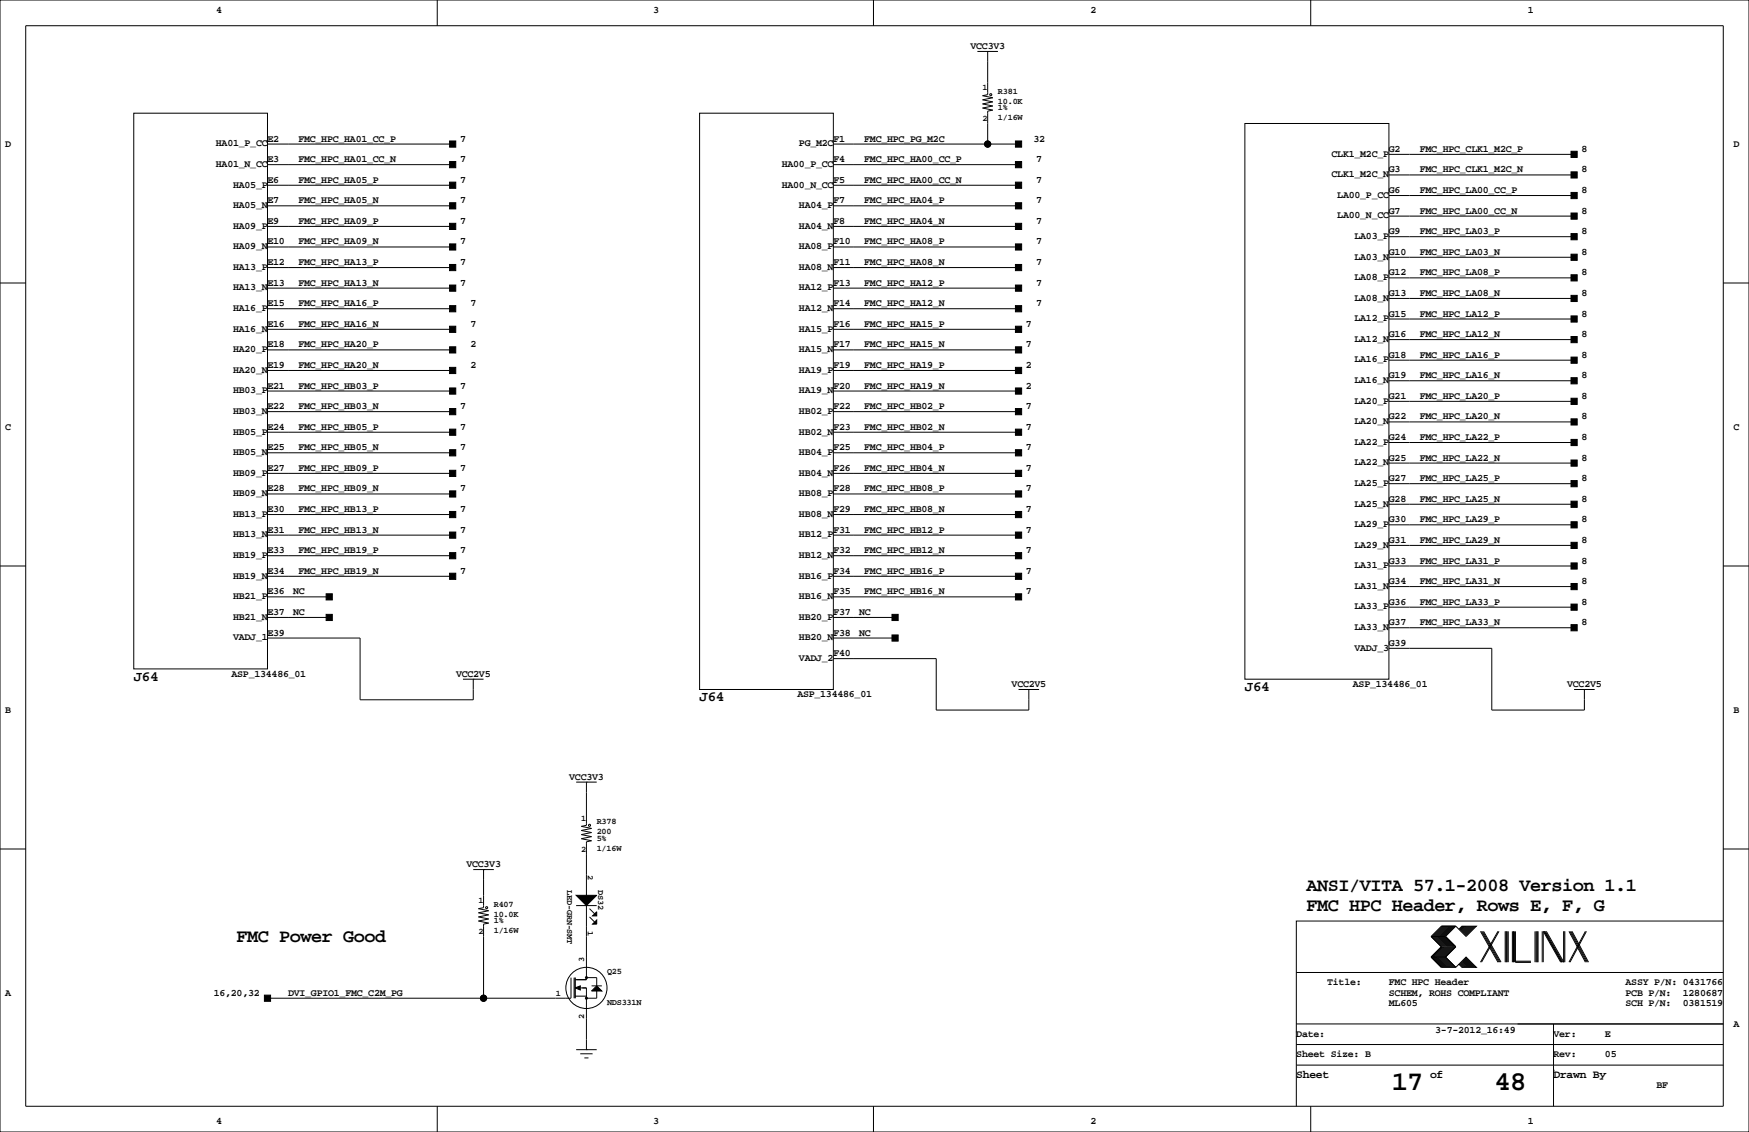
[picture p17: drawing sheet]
<svg xmlns="http://www.w3.org/2000/svg" width="432mm" height="279mm" viewBox="0 0 432 279" stroke-linecap="round" stroke-linejoin="round" font-family="sans-serif">
<defs><g id="words">
<g font-size="6.7">
<text x="343.6" y="269.1">17</text>
<text x="369" y="269.1">48</text>
</g>
<g font-size="4.6">
<text x="322.6" y="219.8">ANSI/VITA 57.1-2008 Version 1.1</text>
<text x="322.6" y="224.9">FMC HPC Header, Rows E, F, G</text>
<text x="58.4" y="232.5">FMC Power Good</text>
</g>
<g font-size="3.5">
<text x="33" y="168">J64</text>
<text x="172.7" y="173.1">J64</text>
<text x="307.3" y="170.6">J64</text>
</g>
<g font-size="2.8">
<text x="320" y="266">Sheet</text>
<text x="353.1" y="266">of</text>
<text x="383.5" y="266">Drawn By</text>
</g>
<g font-size="2.5">
<text x="53.3" y="3.2">4</text>
<text x="161.3" y="3.2">3</text>
<text x="269.2" y="3.2">2</text>
<text x="377.2" y="3.2">1</text>
<text x="239.6" y="12.1">VCC3V3</text>
<text x="66" y="34.9">E2</text>
<text x="73.7" y="34.9">FMC_HPC_HA01_CC_P</text>
<text x="113.6" y="34.9">7</text>
<text x="205.7" y="34.9">F1</text>
<text x="213.4" y="34.9">FMC_HPC_PG_M2C</text>
<text x="255.1" y="34.9">32</text>
<text x="1.3" y="36.2">D</text>
<text x="53.3" y="36.1">HA01_P_CC</text>
<text x="53.3" y="41.2">HA01_N_CC</text>
<text x="66" y="40">E3</text>
<text x="73.7" y="40">FMC_HPC_HA01_CC_N</text>
<text x="113.6" y="40">7</text>
<text x="193" y="41.2">HA00_P_CC</text>
<text x="197.3" y="36.1">PG_M2C</text>
<text x="205.7" y="40">F4</text>
<text x="213.4" y="40">FMC_HPC_HA00_CC_P</text>
<text x="255.8" y="40">7</text>
<text x="328.8" y="38.7">CLK1_M2C_P</text>
<text x="342.9" y="37.5">G2</text>
<text x="350.5" y="37.5">FMC_HPC_CLK1_M2C_P</text>
<text x="390.5" y="37.5">8</text>
<text x="428" y="36.2">D</text>
<text x="57.6" y="46.3">HA05_P</text>
<text x="66" y="45.1">E6</text>
<text x="73.7" y="45.1">FMC_HPC_HA05_P</text>
<text x="113.6" y="45.1">7</text>
<text x="193" y="46.3">HA00_N_CC</text>
<text x="205.7" y="45.1">F5</text>
<text x="213.4" y="45.1">FMC_HPC_HA00_CC_N</text>
<text x="255.8" y="45.1">7</text>
<text x="328.8" y="43.7">CLK1_M2C_N</text>
<text x="342.9" y="47.6">G6</text>
<text x="342.9" y="42.6">G3</text>
<text x="350.5" y="42.6">FMC_HPC_CLK1_M2C_N</text>
<text x="350.5" y="47.6">FMC_HPC_LA00_CC_P</text>
<text x="390.5" y="42.6">8</text>
<text x="390.5" y="47.6">8</text>
<text x="57.6" y="51.4">HA05_N</text>
<text x="66" y="50.2">E7</text>
<text x="73.7" y="50.2">FMC_HPC_HA05_N</text>
<text x="113.6" y="50.2">7</text>
<text x="197.3" y="51.4">HA04_P</text>
<text x="205.7" y="50.2">F7</text>
<text x="213.4" y="50.2">FMC_HPC_HA04_P</text>
<text x="255.8" y="50.2">7</text>
<text x="330.2" y="53.9">LA00_N_CC</text>
<text x="330.2" y="48.8">LA00_P_CC</text>
<text x="342.9" y="52.7">G7</text>
<text x="350.5" y="52.7">FMC_HPC_LA00_CC_N</text>
<text x="390.5" y="52.7">8</text>
<text x="57.6" y="56.4">HA09_P</text>
<text x="66" y="55.3">E9</text>
<text x="73.7" y="55.3">FMC_HPC_HA09_P</text>
<text x="113.6" y="55.3">7</text>
<text x="197.3" y="56.4">HA04_N</text>
<text x="205.7" y="55.3">F8</text>
<text x="213.4" y="55.3">FMC_HPC_HA04_N</text>
<text x="255.8" y="55.3">7</text>
<text x="334.4" y="59">LA03_P</text>
<text x="342.9" y="57.8">G9</text>
<text x="350.5" y="57.8">FMC_HPC_LA03_P</text>
<text x="390.5" y="57.8">8</text>
<text x="57.6" y="61.5">HA09_N</text>
<text x="66" y="60.3">E10</text>
<text x="66" y="65.4">E12</text>
<text x="73.7" y="65.4">FMC_HPC_HA13_P</text>
<text x="73.7" y="60.3">FMC_HPC_HA09_N</text>
<text x="113.6" y="65.4">7</text>
<text x="113.6" y="60.3">7</text>
<text x="197.3" y="61.5">HA08_P</text>
<text x="205.7" y="65.4">F11</text>
<text x="205.7" y="60.3">F10</text>
<text x="213.4" y="60.3">FMC_HPC_HA08_P</text>
<text x="213.4" y="65.4">FMC_HPC_HA08_N</text>
<text x="255.8" y="60.3">7</text>
<text x="255.8" y="65.4">7</text>
<text x="334.4" y="64.1">LA03_N</text>
<text x="342.9" y="62.9">G10</text>
<text x="350.5" y="62.9">FMC_HPC_LA03_N</text>
<text x="390.5" y="62.9">8</text>
<text x="57.6" y="66.6">HA13_P</text>
<text x="57.6" y="71.7">HA13_N</text>
<text x="66" y="70.5">E13</text>
<text x="73.7" y="70.5">FMC_HPC_HA13_N</text>
<text x="113.6" y="70.5">7</text>
<text x="197.3" y="71.7">HA12_P</text>
<text x="197.3" y="66.6">HA08_N</text>
<text x="205.7" y="70.5">F13</text>
<text x="213.4" y="70.5">FMC_HPC_HA12_P</text>
<text x="255.8" y="70.5">7</text>
<text x="334.4" y="69.1">LA08_P</text>
<text x="342.9" y="68">G12</text>
<text x="350.5" y="68">FMC_HPC_LA08_P</text>
<text x="390.5" y="68">8</text>
<text x="57.6" y="76.8">HA16_P</text>
<text x="66" y="75.6">E15</text>
<text x="73.7" y="75.6">FMC_HPC_HA16_P</text>
<text x="116.1" y="75.6">7</text>
<text x="197.3" y="76.8">HA12_N</text>
<text x="205.7" y="75.6">F14</text>
<text x="213.4" y="75.6">FMC_HPC_HA12_N</text>
<text x="255.8" y="75.6">7</text>
<text x="334.4" y="74.2">LA08_N</text>
<text x="342.9" y="73">G13</text>
<text x="350.5" y="73">FMC_HPC_LA08_N</text>
<text x="390.5" y="73">8</text>
<text x="57.6" y="81.8">HA16_N</text>
<text x="66" y="80.7">E16</text>
<text x="73.7" y="80.7">FMC_HPC_HA16_N</text>
<text x="116.1" y="80.7">7</text>
<text x="197.3" y="81.8">HA15_P</text>
<text x="205.7" y="80.7">F16</text>
<text x="213.4" y="80.7">FMC_HPC_HA15_P</text>
<text x="253.3" y="80.7">7</text>
<text x="334.4" y="79.3">LA12_P</text>
<text x="342.9" y="83.2">G16</text>
<text x="342.9" y="78.1">G15</text>
<text x="350.5" y="78.1">FMC_HPC_LA12_P</text>
<text x="350.5" y="83.2">FMC_HPC_LA12_N</text>
<text x="390.5" y="78.1">8</text>
<text x="390.5" y="83.2">8</text>
<text x="57.6" y="86.9">HA20_P</text>
<text x="66" y="85.7">E18</text>
<text x="73.7" y="85.7">FMC_HPC_HA20_P</text>
<text x="116.1" y="85.7">2</text>
<text x="197.3" y="86.9">HA15_N</text>
<text x="205.7" y="85.7">F17</text>
<text x="213.4" y="85.7">FMC_HPC_HA15_N</text>
<text x="253.3" y="85.7">7</text>
<text x="334.4" y="89.5">LA16_P</text>
<text x="334.4" y="84.4">LA12_N</text>
<text x="342.9" y="88.3">G18</text>
<text x="350.5" y="88.3">FMC_HPC_LA16_P</text>
<text x="390.5" y="88.3">8</text>
<text x="57.6" y="92">HA20_N</text>
<text x="66" y="90.8">E19</text>
<text x="66" y="95.9">E21</text>
<text x="73.7" y="90.8">FMC_HPC_HA20_N</text>
<text x="73.7" y="95.9">FMC_HPC_HB03_P</text>
<text x="113.6" y="95.9">7</text>
<text x="116.1" y="90.8">2</text>
<text x="197.3" y="92">HA19_P</text>
<text x="205.7" y="95.9">F20</text>
<text x="205.7" y="90.8">F19</text>
<text x="213.4" y="90.8">FMC_HPC_HA19_P</text>
<text x="213.4" y="95.9">FMC_HPC_HA19_N</text>
<text x="253.3" y="90.8">2</text>
<text x="253.3" y="95.9">2</text>
<text x="334.4" y="94.5">LA16_N</text>
<text x="342.9" y="93.4">G19</text>
<text x="350.5" y="93.4">FMC_HPC_LA16_N</text>
<text x="390.5" y="93.4">8</text>
<text x="57.6" y="97.1">HB03_P</text>
<text x="66" y="101">E22</text>
<text x="73.7" y="101">FMC_HPC_HB03_N</text>
<text x="113.6" y="101">7</text>
<text x="197.3" y="97.1">HA19_N</text>
<text x="205.7" y="101">F22</text>
<text x="213.4" y="101">FMC_HPC_HB02_P</text>
<text x="253.3" y="101">7</text>
<text x="334.4" y="99.6">LA20_P</text>
<text x="342.9" y="98.4">G21</text>
<text x="350.5" y="98.4">FMC_HPC_LA20_P</text>
<text x="390.5" y="98.4">8</text>
<text x="1.3" y="106.1">C</text>
<text x="57.6" y="102.2">HB03_N</text>
<text x="57.6" y="107.2">HB05_P</text>
<text x="66" y="106.1">E24</text>
<text x="73.7" y="106.1">FMC_HPC_HB05_P</text>
<text x="113.6" y="106.1">7</text>
<text x="197.3" y="107.2">HB02_N</text>
<text x="197.3" y="102.2">HB02_P</text>
<text x="205.7" y="106.1">F23</text>
<text x="213.4" y="106.1">FMC_HPC_HB02_N</text>
<text x="253.3" y="106.1">7</text>
<text x="334.4" y="104.7">LA20_N</text>
<text x="342.9" y="103.5">G22</text>
<text x="350.5" y="103.5">FMC_HPC_LA20_N</text>
<text x="390.5" y="103.5">8</text>
<text x="428" y="106.1">C</text>
<text x="57.6" y="112.3">HB05_N</text>
<text x="66" y="111.1">E25</text>
<text x="73.7" y="111.1">FMC_HPC_HB05_N</text>
<text x="113.6" y="111.1">7</text>
<text x="197.3" y="112.3">HB04_P</text>
<text x="205.7" y="111.1">F25</text>
<text x="213.4" y="111.1">FMC_HPC_HB04_P</text>
<text x="253.3" y="111.1">7</text>
<text x="334.4" y="109.8">LA22_P</text>
<text x="342.9" y="113.7">G25</text>
<text x="342.9" y="108.6">G24</text>
<text x="350.5" y="108.6">FMC_HPC_LA22_P</text>
<text x="350.5" y="113.7">FMC_HPC_LA22_N</text>
<text x="390.5" y="108.6">8</text>
<text x="390.5" y="113.7">8</text>
<text x="57.6" y="117.4">HB09_P</text>
<text x="66" y="116.2">E27</text>
<text x="73.7" y="116.2">FMC_HPC_HB09_P</text>
<text x="113.6" y="116.2">7</text>
<text x="197.3" y="117.4">HB04_N</text>
<text x="205.7" y="116.2">F26</text>
<text x="213.4" y="116.2">FMC_HPC_HB04_N</text>
<text x="253.3" y="116.2">7</text>
<text x="334.4" y="119.9">LA25_P</text>
<text x="334.4" y="114.9">LA22_N</text>
<text x="342.9" y="118.8">G27</text>
<text x="350.5" y="118.8">FMC_HPC_LA25_P</text>
<text x="390.5" y="118.8">8</text>
<text x="57.6" y="122.5">HB09_N</text>
<text x="66" y="121.3">E28</text>
<text x="73.7" y="121.3">FMC_HPC_HB09_N</text>
<text x="113.6" y="121.3">7</text>
<text x="197.3" y="122.5">HB08_P</text>
<text x="205.7" y="121.3">F28</text>
<text x="213.4" y="121.3">FMC_HPC_HB08_P</text>
<text x="253.3" y="121.3">7</text>
<text x="334.4" y="125">LA25_N</text>
<text x="342.9" y="123.8">G28</text>
<text x="350.5" y="123.8">FMC_HPC_LA25_N</text>
<text x="390.5" y="123.8">8</text>
<text x="57.6" y="127.6">HB13_P</text>
<text x="66" y="126.4">E30</text>
<text x="66" y="131.5">E31</text>
<text x="73.7" y="126.4">FMC_HPC_HB13_P</text>
<text x="73.7" y="131.5">FMC_HPC_HB13_N</text>
<text x="113.6" y="126.4">7</text>
<text x="113.6" y="131.5">7</text>
<text x="197.3" y="127.6">HB08_N</text>
<text x="205.7" y="131.5">F31</text>
<text x="205.7" y="126.4">F29</text>
<text x="213.4" y="126.4">FMC_HPC_HB08_N</text>
<text x="213.4" y="131.5">FMC_HPC_HB12_P</text>
<text x="253.3" y="126.4">7</text>
<text x="253.3" y="131.5">7</text>
<text x="334.4" y="130.1">LA29_P</text>
<text x="342.9" y="128.9">G30</text>
<text x="350.5" y="128.9">FMC_HPC_LA29_P</text>
<text x="390.5" y="128.9">8</text>
<text x="57.6" y="132.6">HB13_N</text>
<text x="57.6" y="137.7">HB19_P</text>
<text x="66" y="136.5">E33</text>
<text x="73.7" y="136.5">FMC_HPC_HB19_P</text>
<text x="113.6" y="136.5">7</text>
<text x="197.3" y="137.7">HB12_N</text>
<text x="197.3" y="132.6">HB12_P</text>
<text x="205.7" y="136.5">F32</text>
<text x="213.4" y="136.5">FMC_HPC_HB12_N</text>
<text x="253.3" y="136.5">7</text>
<text x="334.4" y="135.2">LA29_N</text>
<text x="342.9" y="134">G31</text>
<text x="350.5" y="134">FMC_HPC_LA29_N</text>
<text x="390.5" y="134">8</text>
<text x="57.6" y="142.8">HB19_N</text>
<text x="66" y="141.6">E34</text>
<text x="73.7" y="141.6">FMC_HPC_HB19_N</text>
<text x="113.6" y="141.6">7</text>
<text x="197.3" y="142.8">HB16_P</text>
<text x="205.7" y="141.6">F34</text>
<text x="213.4" y="141.6">FMC_HPC_HB16_P</text>
<text x="253.3" y="141.6">7</text>
<text x="334.4" y="140.3">LA31_P</text>
<text x="342.9" y="139.1">G33</text>
<text x="350.5" y="139.1">FMC_HPC_LA31_P</text>
<text x="390.5" y="139.1">8</text>
<text x="57.6" y="147.9">HB21_P</text>
<text x="66" y="146.7">E36</text>
<text x="72.4" y="146.7">NC</text>
<text x="197.3" y="147.9">HB16_N</text>
<text x="205.7" y="146.7">F35</text>
<text x="213.4" y="146.7">FMC_HPC_HB16_N</text>
<text x="253.3" y="146.7">7</text>
<text x="334.4" y="145.3">LA31_N</text>
<text x="342.9" y="149.2">G36</text>
<text x="342.9" y="144.2">G34</text>
<text x="350.5" y="144.2">FMC_HPC_LA31_N</text>
<text x="350.5" y="149.2">FMC_HPC_LA33_P</text>
<text x="390.5" y="144.2">8</text>
<text x="390.5" y="149.2">8</text>
<text x="57.6" y="153">HB21_N</text>
<text x="66" y="151.8">E37</text>
<text x="72.4" y="151.8">NC</text>
<text x="197.3" y="153">HB20_P</text>
<text x="205.7" y="151.8">F37</text>
<text x="212.1" y="151.8">NC</text>
<text x="334.4" y="155.5">LA33_N</text>
<text x="334.4" y="150.4">LA33_P</text>
<text x="342.9" y="154.3">G37</text>
<text x="350.5" y="154.3">FMC_HPC_LA33_N</text>
<text x="390.5" y="154.3">8</text>
<text x="57.6" y="158">VADJ_1</text>
<text x="66" y="156.9">E39</text>
<text x="197.3" y="158">HB20_N</text>
<text x="205.7" y="161.9">F40</text>
<text x="205.7" y="156.9">F38</text>
<text x="212.1" y="156.9">NC</text>
<text x="334.4" y="160.6">VADJ_3</text>
<text x="342.9" y="159.4">G39</text>
<text x="57.1" y="167">ASP_134486_01</text>
<text x="112.6" y="167">VCC2V5</text>
<text x="197.3" y="163.1">VADJ_2</text>
<text x="196.8" y="172.1">ASP_134486_01</text>
<text x="249.8" y="169.6">VCC2V5</text>
<text x="334" y="169.6">ASP_134486_01</text>
<text x="386.9" y="169.6">VCC2V5</text>
<text x="1.3" y="175.9">B</text>
<text x="428" y="175.9">B</text>
<text x="140.5" y="192.4">VCC3V3</text>
<text x="115.1" y="214">VCC3V3</text>
<text x="1.3" y="245.8">A</text>
<text x="52.8" y="245.8">16,20,32</text>
<text x="71.1" y="245.8">DVI_GPIO1_FMC_C2M_PG</text>
<text x="327.7" y="243.2">Title:</text>
<text x="342.9" y="243.2">FMC HPC Header</text>
<text x="342.9" y="245.8">SCHEM, ROHS COMPLIANT</text>
<text x="401.3" y="243.2">ASSY P/N: 0431766</text>
<text x="401.3" y="245.8">PCB P/N:</text>
<text x="415.5" y="245.8">1280687</text>
<text x="342.9" y="248.3">ML605</text>
<text x="401.3" y="248.3">SCH P/N:</text>
<text x="415.5" y="248.3">0381519</text>
<text x="320" y="255.9">Date:</text>
<text x="354.3" y="254.9">3-7-2012_16:49</text>
<text x="383.5" y="255.9">Ver:</text>
<text x="396.2" y="255.9">E</text>
<text x="428" y="253.4">A</text>
<text x="320" y="261">Sheet Size: B</text>
<text x="383.5" y="261">Rev:</text>
<text x="396.2" y="261">05</text>
<text x="408.9" y="268.6">BF</text>
<text x="53.3" y="277.5">4</text>
<text x="161.3" y="277.5">3</text>
<text x="269.2" y="277.5">2</text>
<text x="377.2" y="277.5">1</text>
</g>
<g font-size="2.1">
<text x="242.6" y="22.3">1</text>
<text x="246.4" y="23.1">R381</text>
<text x="242.6" y="30">2</text>
<text x="246.4" y="27.2">1%</text>
<text x="246.4" y="29.7">1/16W</text>
<text x="246.4" y="25.6">10.0K</text>
<text x="143.5" y="202.7">1</text>
<text x="147.3" y="203.4">R378</text>
<text x="147.3" y="206">200</text>
<text x="147.3" y="207.5">5%</text>
<text x="143.5" y="210.3">2</text>
<text x="145.1" y="216" transform="rotate(90 145.1 216)">2</text>
<text x="147.3" y="210">1/16W</text>
<text x="140" y="219.7" transform="rotate(90 140 219.7)">LED-GRN-SMT</text>
<text x="147.6" y="219.7" transform="rotate(90 147.6 219.7)">DS32</text>
<text x="118.1" y="223">1</text>
<text x="121.9" y="227.8">1%</text>
<text x="121.9" y="226.3">10.0K</text>
<text x="121.9" y="223.8">R407</text>
<text x="118.1" y="230.6">2</text>
<text x="121.9" y="230.4">1/16W</text>
<text x="145.1" y="229.9" transform="rotate(90 145.1 229.9)">1</text>
<text x="144.3" y="237.5" transform="rotate(-90 144.3 237.5)">3</text>
<text x="137.2" y="245.9">1</text>
<text x="149.9" y="240.5">Q25</text>
<text x="144.3" y="251.4" transform="rotate(-90 144.3 251.4)">2</text>
<text x="149.9" y="248.1">NDS331N</text>
</g>
</g></defs>
<g fill="none" stroke="#000" stroke-width=".25">
<path d="M0 0h431.8v279.4h-431.8zM6.3 6.4h419.1v266.6h-419.1zM107.9 0v6.4M215.6 0v6.4M241.3 12.7h5.1M243.8 12.7h.1M243.8 12.7v10.7l-1.2 .2 2.5 .5-2.5 .5 2.5 .5-2.5 .6 2.5 .5-2.5 .5 2.5 .5-1.3 .2v8.2M323.6 0v6.4M33 27.9h33v137.2h-33zM66 35.6h45.8M172.7 27.9h33v142.3h-33zM205.7 35.6h45.8"/>
<path d="M307.3 30.5h35.6v137.1h-35.6zM342.9 38.1h45.7M66 55.9h45.8M66 50.8h45.8M66 45.7h45.8M66 40.6h45.8M205.7 55.9h45.8M205.7 50.8h45.8M205.7 45.7h45.8M205.7 40.6h45.8M342.9 58.4h45.7M342.9 53.3h45.7"/>
<path d="M342.9 48.3h45.7M342.9 43.2h45.7M0 69.8h6.3M66 76.2h45.8M66 71.1h45.8M66 66h45.8M66 61h45.8M205.7 76.2h45.8M205.7 71.1h45.8M205.7 66h45.8M205.7 61h45.8M342.9 78.7h45.7"/>
<path d="M342.9 73.7h45.7M342.9 68.6h45.7M342.9 63.5h45.7M425.4 69.8h6.4M66 96.5h45.8M66 91.4h45.8M66 86.4h45.8M66 81.3h45.8M205.7 96.5h45.8M205.7 91.4h45.8M205.7 86.4h45.8M205.7 81.3h45.8"/>
<path d="M342.9 99.1h45.7M342.9 94h45.7M342.9 88.9h45.7M342.9 83.8h45.7M66 116.8h45.8M66 111.8h45.8M66 106.7h45.8M66 101.6h45.8M205.7 116.8h45.8M205.7 111.8h45.8M205.7 106.7h45.8M205.7 101.6h45.8"/>
<path d="M342.9 119.4h45.7M342.9 114.3h45.7M342.9 109.2h45.7M342.9 104.1h45.7M0 139.7h6.3M66 137.2h45.8M66 132.1h45.8M66 127h45.8M66 121.9h45.8M205.7 137.2h45.8M205.7 132.1h45.8M205.7 127h45.8"/>
<path d="M205.7 121.9h45.8M342.9 139.7h45.7M342.9 134.6h45.7M342.9 129.5h45.7M342.9 124.5h45.7M425.4 139.7h6.4M66 157.5h22.9v15.2h27.9v-5.1M66 147.3h15.3M66 152.4h15.3M66 142.2h45.8M205.7 147.3h45.8M205.7 152.4h15.3"/>
<path d="M205.7 157.5h15.3M205.7 142.2h45.8M342.9 154.9h45.7M342.9 149.9h45.7M342.9 144.8h45.7M114.3 167.6h5.1M116.8 167.6h.1M205.7 162.6h25.4v12.7h22.9v-5.1M251.5 170.2h5M254 170.2h.1M342.9 160h25.4v15.3h22.9v-5.1M388.6 170.2h5.1"/>
<path d="M391.2 170.2h.1M142.2 193h5.1M144.8 193h.1M144.8 193v10.7l-1.3 .3 2.5 .5-2.5 .5 2.5 .5-2.5 .5 2.5 .5-2.5 .5 2.5 .5-1.2 .3v13.2M0 209.5h6.3M116.8 214.6h5.1M119.4 214.6h.1M119.4 214.6v9.4l-1.3 .3 2.5 .5-2.5 .5 2.5 .5-2.5 .5 2.5 .5-2.5 .5 2.5 .5-1.2 .3v18.3M425.4 209.5h6.4M142.2 223.5h5.1M144.8 223.5v18.3h-2.8M145.5 224.3l1.3 1.3"/>
<path d="M145.5 226.3l1.3 1.3M353.3 236.2l2.6 2.6h3.5M353.3 231.1l2.6 2.6-2.6 2.5M353.3 236.2h3.6M353.3 231.1h3.6M356.1 228.6l-2.5 2.5 2.5 2.6-2.5 2.5 2.5 2.6M356.4 228.6l-2.6 2.5 2.6 2.6-2.6 2.5 2.6 2.6M356.6 228.6l-2.5 2.5 2.5 2.6-2.5 2.5 2.5 2.6M356.9 228.6l-2.6 2.5 2.6 2.6-2.6 2.5 2.6 2.6M356.9 231.1l2.5 2.6-2.5 2.5M356.9 236.2l2.5 2.6M357.1 228.6l-2.5 2.5 2.5 2.6-2.5 2.5 2.5 2.6"/>
<path d="M357.4 228.6l-2.6 2.5 2.6 2.6-2.6 2.5 2.6 2.6M357.6 228.6l-2.5 2.5 2.5 2.6-2.5 2.5 2.5 2.6M357.9 228.6l-2.6 2.5 2.6 2.6-2.6 2.5 2.6 2.6M358.1 228.6l-2.5 2.5 2.5 2.6-2.5 2.5 2.5 2.6M358.4 228.6l-2.5 2.5 2.5 2.6-2.5 2.5 2.5 2.6M358.6 228.6l-2.5 2.5 2.5 2.6-2.5 2.5 2.5 2.6M358.9 228.6l-2.5 2.5 2.5 2.6-2.5 2.5 2.5 2.6M359.2 228.6l-2.6 2.5 2.6 2.6-2.6 2.5 2.6 2.6M359.4 228.6l2.5 2.5 2.6-2.5h-3.6l-.7 .8M359.4 228.6h-3.5l-2.6 2.5M359.4 228.6l-2.5 2.5M360.2 238l.7 .8h3.6l-2.6-2.6-2.5 2.6"/>
<path d="M360.4 237.7l1 1.1M360.4 238l.8 .8M360.7 237.5l1.2 1.3M360.7 237.7l1 1.1M360.9 237.2l1.6 1.6M360.9 237.5l1.3 1.3M361.2 237l1.8 1.8M361.2 237.2l1.5 1.6M361.2 228.6l-.8 .8M361.4 236.7l2.1 2.1M361.4 237l1.8 1.8M361.4 228.6l-1 1"/>
<path d="M361.7 236.5l2.3 2.3M361.7 236.7l2 2.1M361.7 228.6l-1 1M361.9 236.5l2.3 2.3M361.9 228.6l-1.2 1.3M362.2 228.6l-1.3 1.3M362.5 228.6l-1.6 1.5M362.7 228.6l-1.5 1.5M363 228.6l-1.8 1.8M363.2 228.6l-1.8 1.8M363.5 228.6l-2.1 2M363.7 228.6l-2 2"/>
<path d="M364 228.6l-2.3 2.3M364.2 228.6l-2.3 2.3M365.5 229.9l4.3 7.6M365.8 229.9l4.3 7.6M366 229.9l4.3 7.6M366.3 229.9l4.3 7.6M369.8 229.9l-4.3 7.6M370.1 229.9l-4.3 7.6M371.6 229.9v7.6M371.9 229.9v7.6M372.1 229.9v7.6M372.4 229.9v7.6"/>
<path d="M373.4 229.9v7.6M373.6 229.9v7.6M373.9 229.9v7.6M374.1 229.9v7.6h3.9M374.1 237.2h3.9M379 229.9v7.6M379.2 229.9v7.6M379.5 229.9v7.6M379.7 229.9v7.6M380.7 229.9v7.6M381 237.5v-7.6l4.3 7.6M381.3 229.9l4.3 7.6"/>
<path d="M381.5 229.9l4.3 7.6M381.8 229.9l4.3 7.6v-7.6M386.3 229.9v7.6M387.3 229.9l4.1 7.6M387.6 229.9l4.1 7.6M387.9 229.9l4 7.6M388.1 229.9l4.1 7.6M391.4 229.9l-4.1 7.6M391.7 229.9l-4.1 7.6M425.4 227.3h-105.4v35.6M141 241.3v5.1h-75M141.7 241.3v5.1"/>
<path d="M142 241.3v5.1M142 245.9h2.8M142.2 259.1h5.1M143.3 243.8h1.5v15.3M144.8 259.1h.1M144.8 241.3h2.5v2M146 243.3h2.6M147.3 244.6v1.8h-2.5M320 257.8h105.4M320 252.7h105.4M320 240h105.4M383.5 252.7v20.3"/>
<path d="M107.9 273v6.4M143.3 260.1h3M144.3 261.1h1M215.6 273v6.4M320 262.9v10.1M320 262.9h105.4M323.6 273v6.4M383.5 264.2h.1"/>
<circle cx="243.8" cy="35.6" r=".76"/>
<circle cx="244.6" cy="23.4" r=".25"/>
<circle cx="145.5" cy="203.7" r=".25"/>
<circle cx="120.1" cy="224" r=".25"/>
<circle cx="119.4" cy="246.4" r=".76"/>
<circle cx="144.8" cy="243.8" r="5.1"/>
<circle cx="144.8" cy="241.3" r=".25"/>
<circle cx="144.8" cy="246.4" r=".25"/>
</g>
<g fill="#000" stroke="#000" stroke-width=".25">
<path d="M111 34.8h1.5v1.5h-1.5z" fill-rule="evenodd"/>
<path d="M250.7 34.8h1.5v1.5h-1.5z" fill-rule="evenodd"/>
<path d="M387.9 37.3h1.5v1.6h-1.5z" fill-rule="evenodd"/>
<path d="M111 45h1.5v1.5h-1.5z" fill-rule="evenodd"/>
<path d="M111 50h1.5v1.6h-1.5z" fill-rule="evenodd"/>
<path d="M111 55.1h1.5v1.5h-1.5z" fill-rule="evenodd"/>
<path d="M111 39.9h1.5v1.5h-1.5z" fill-rule="evenodd"/>
<path d="M250.7 55.1h1.5v1.5h-1.5z" fill-rule="evenodd"/>
<path d="M250.7 50h1.5v1.6h-1.5z" fill-rule="evenodd"/>
<path d="M250.7 45h1.5v1.5h-1.5z" fill-rule="evenodd"/>
<path d="M250.7 39.9h1.5v1.5h-1.5z" fill-rule="evenodd"/>
<path d="M387.9 57.7h1.5v1.5h-1.5z" fill-rule="evenodd"/>
<path d="M387.9 52.6h1.5v1.5h-1.5z" fill-rule="evenodd"/>
<path d="M387.9 47.5h1.5v1.5h-1.5z" fill-rule="evenodd"/>
<path d="M387.9 42.4h1.5v1.5h-1.5z" fill-rule="evenodd"/>
<path d="M111 75.4h1.5v1.6h-1.5z" fill-rule="evenodd"/>
<path d="M111 60.2h1.5v1.5h-1.5z" fill-rule="evenodd"/>
<path d="M111 65.3h1.5v1.5h-1.5z" fill-rule="evenodd"/>
<path d="M111 70.4h1.5v1.5h-1.5z" fill-rule="evenodd"/>
<path d="M250.7 75.4h1.5v1.6h-1.5z" fill-rule="evenodd"/>
<path d="M250.7 70.4h1.5v1.5h-1.5z" fill-rule="evenodd"/>
<path d="M250.7 65.3h1.5v1.5h-1.5z" fill-rule="evenodd"/>
<path d="M250.7 60.2h1.5v1.5h-1.5z" fill-rule="evenodd"/>
<path d="M387.9 78h1.5v1.5h-1.5z" fill-rule="evenodd"/>
<path d="M387.9 72.9h1.5v1.5h-1.5z" fill-rule="evenodd"/>
<path d="M387.9 67.8h1.5v1.5h-1.5z" fill-rule="evenodd"/>
<path d="M387.9 62.7h1.5v1.6h-1.5z" fill-rule="evenodd"/>
<path d="M111 80.5h1.5v1.5h-1.5z" fill-rule="evenodd"/>
<path d="M111 95.8h1.5v1.5h-1.5z" fill-rule="evenodd"/>
<path d="M111 85.6h1.5v1.5h-1.5z" fill-rule="evenodd"/>
<path d="M111 90.7h1.5v1.5h-1.5z" fill-rule="evenodd"/>
<path d="M250.7 95.8h1.5v1.5h-1.5z" fill-rule="evenodd"/>
<path d="M250.7 90.7h1.5v1.5h-1.5z" fill-rule="evenodd"/>
<path d="M250.7 85.6h1.5v1.5h-1.5z" fill-rule="evenodd"/>
<path d="M250.7 80.5h1.5v1.5h-1.5z" fill-rule="evenodd"/>
<path d="M387.9 98.3h1.5v1.5h-1.5z" fill-rule="evenodd"/>
<path d="M387.9 93.2h1.5v1.5h-1.5z" fill-rule="evenodd"/>
<path d="M387.9 88.1h1.5v1.6h-1.5z" fill-rule="evenodd"/>
<path d="M387.9 83.1h1.5v1.5h-1.5z" fill-rule="evenodd"/>
<path d="M111 116.1h1.5v1.5h-1.5z" fill-rule="evenodd"/>
<path d="M111 111h1.5v1.5h-1.5z" fill-rule="evenodd"/>
<path d="M111 105.9h1.5v1.5h-1.5z" fill-rule="evenodd"/>
<path d="M111 100.8h1.5v1.6h-1.5z" fill-rule="evenodd"/>
<path d="M250.7 116.1h1.5v1.5h-1.5z" fill-rule="evenodd"/>
<path d="M250.7 111h1.5v1.5h-1.5z" fill-rule="evenodd"/>
<path d="M250.7 105.9h1.5v1.5h-1.5z" fill-rule="evenodd"/>
<path d="M250.7 100.8h1.5v1.6h-1.5z" fill-rule="evenodd"/>
<path d="M387.9 113.5h1.5v1.6h-1.5z" fill-rule="evenodd"/>
<path d="M387.9 108.5h1.5v1.5h-1.5z" fill-rule="evenodd"/>
<path d="M387.9 103.4h1.5v1.5h-1.5z" fill-rule="evenodd"/>
<path d="M111 136.4h1.5v1.5h-1.5z" fill-rule="evenodd"/>
<path d="M111 131.3h1.5v1.5h-1.5z" fill-rule="evenodd"/>
<path d="M111 126.2h1.5v1.6h-1.5z" fill-rule="evenodd"/>
<path d="M111 121.2h1.5v1.5h-1.5z" fill-rule="evenodd"/>
<path d="M250.7 136.4h1.5v1.5h-1.5z" fill-rule="evenodd"/>
<path d="M250.7 131.3h1.5v1.5h-1.5z" fill-rule="evenodd"/>
<path d="M250.7 126.2h1.5v1.6h-1.5z" fill-rule="evenodd"/>
<path d="M250.7 121.2h1.5v1.5h-1.5z" fill-rule="evenodd"/>
<path d="M387.9 133.9h1.5v1.5h-1.5z" fill-rule="evenodd"/>
<path d="M387.9 128.8h1.5v1.5h-1.5z" fill-rule="evenodd"/>
<path d="M387.9 123.7h1.5v1.5h-1.5z" fill-rule="evenodd"/>
<path d="M387.9 118.6h1.5v1.5h-1.5z" fill-rule="evenodd"/>
<path d="M80.5 146.6h1.5v1.5h-1.5z" fill-rule="evenodd"/>
<path d="M80.5 151.6h1.5v1.6h-1.5z" fill-rule="evenodd"/>
<path d="M111 141.5h1.5v1.5h-1.5z" fill-rule="evenodd"/>
<path d="M220.2 156.7h1.5v1.5h-1.5z" fill-rule="evenodd"/>
<path d="M220.2 151.6h1.5v1.6h-1.5z" fill-rule="evenodd"/>
<path d="M250.7 146.6h1.5v1.5h-1.5z" fill-rule="evenodd"/>
<path d="M250.7 141.5h1.5v1.5h-1.5z" fill-rule="evenodd"/>
<path d="M387.9 154.2h1.5v1.5h-1.5z" fill-rule="evenodd"/>
<path d="M387.9 149.1h1.5v1.5h-1.5z" fill-rule="evenodd"/>
<path d="M387.9 144h1.5v1.5h-1.5z" fill-rule="evenodd"/>
<path d="M387.9 138.9h1.5v1.6h-1.5z" fill-rule="evenodd"/>
<path d="M142.2 221h5.1l-2.5 2.5z" fill-rule="evenodd"/>
<path d="M147.3 225v1.1h-1z" fill-rule="evenodd"/>
<path d="M146.3 228.1l1-1v1z" fill-rule="evenodd"/>
<path d="M65.3 245.6h1.5v1.5h-1.5z" fill-rule="evenodd"/>
<path d="M142 243.8l1.3-.5v1z" fill-rule="evenodd"/>
<path d="M146 244.6l1.3-1.3 1.3 1.3z" fill-rule="evenodd"/>
<circle cx="243.8" cy="35.6" r=".76"/>
<circle cx="119.4" cy="246.4" r=".76"/>
</g>
<use href="#words"/>
</svg>
